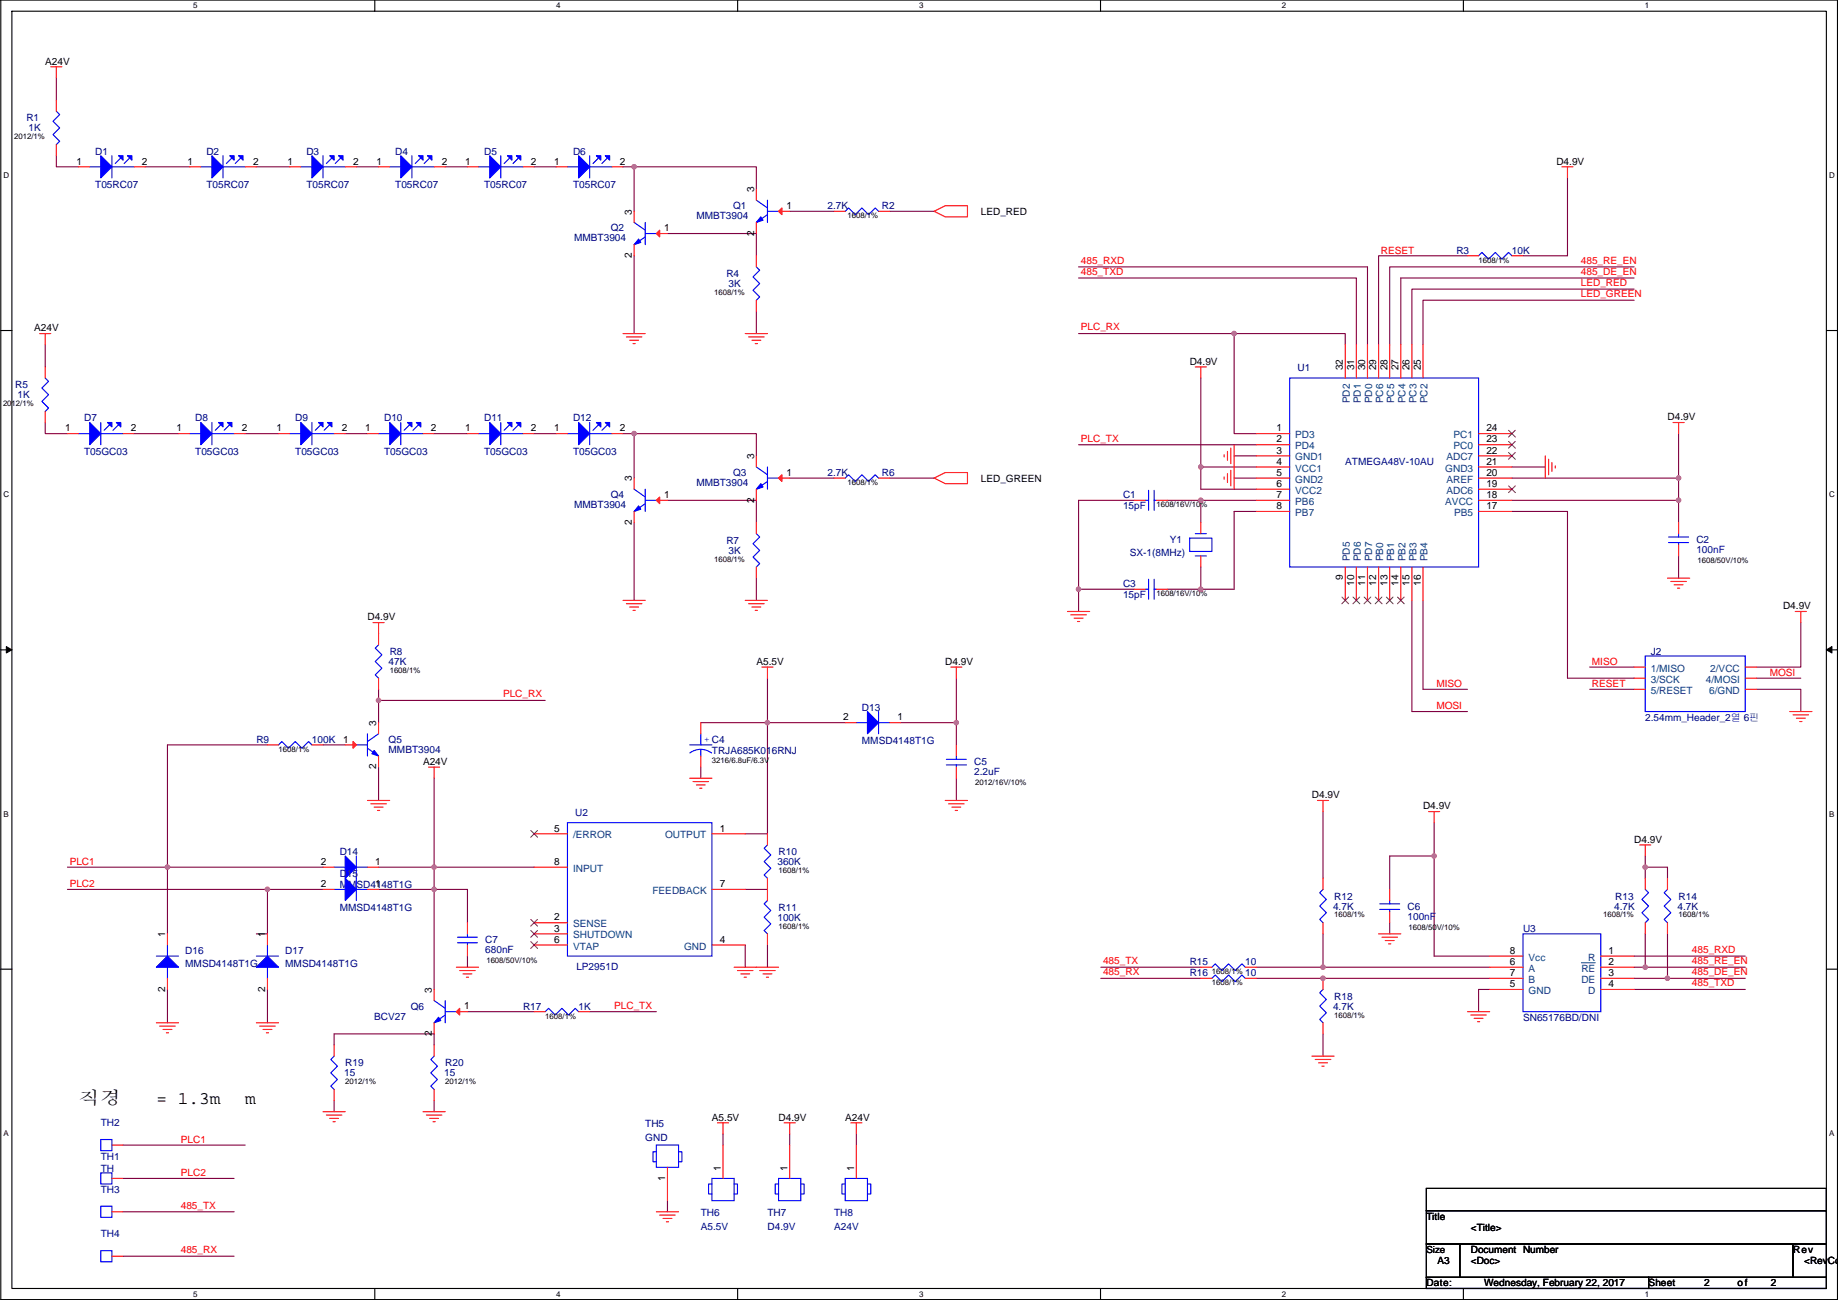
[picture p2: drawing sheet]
<svg xmlns="http://www.w3.org/2000/svg" width="420mm" height="297mm" viewBox="0 0 420 297" stroke-linecap="round" stroke-linejoin="round" font-family="sans-serif">
<defs><g id="words">
<g font-size="4.1">
<text x="18" y="252.2">직경</text>
<text x="35.8" y="252.2">= 1.3m</text>
<text x="56.1" y="252.2">m</text>
</g>
<g font-size="2.3">
<text x="10.3" y="14.8">A24V</text>
<text x="17.5" y="37.6">1</text>
<text x="32.4" y="37.6">2</text>
<text x="42.9" y="37.6">1</text>
<text x="57.8" y="37.6">2</text>
<text x="65.7" y="37.6">1</text>
<text x="80.7" y="37.6">2</text>
<text x="86" y="37.6">1</text>
<text x="101" y="37.6">2</text>
<text x="106.4" y="37.6">1</text>
<text x="121.3" y="37.6">2</text>
<text x="126.7" y="37.6">1</text>
<text x="141.7" y="37.6">2</text>
<text x="355.8" y="37.6">D4.9V</text>
<text x="172.4" y="44" transform="rotate(-90 172.4 44)">3</text>
<text x="179.8" y="47.8">1</text>
<text x="144.4" y="49" transform="rotate(-90 144.4 49)">3</text>
<text x="151.8" y="52.8">1</text>
<text x="172.4" y="53.9" transform="rotate(-90 172.4 53.9)">2</text>
<text x="224.2" y="49.1">LED_RED</text>
<text x="144.4" y="59" transform="rotate(-90 144.4 59)">2</text>
<text x="7.8" y="75.7">A24V</text>
<text x="272" y="83.4">D4.9V</text>
<text x="307" y="84.6" transform="rotate(-90 307 84.6)">32</text>
<text x="309.5" y="84.6" transform="rotate(-90 309.5 84.6)">31</text>
<text x="312.1" y="84.6" transform="rotate(-90 312.1 84.6)">30</text>
<text x="314.6" y="84.6" transform="rotate(-90 314.6 84.6)">29</text>
<text x="317.2" y="84.6" transform="rotate(-90 317.2 84.6)">28</text>
<text x="319.7" y="84.6" transform="rotate(-90 319.7 84.6)">27</text>
<text x="322.2" y="84.6" transform="rotate(-90 322.2 84.6)">26</text>
<text x="324.8" y="84.6" transform="rotate(-90 324.8 84.6)">25</text>
<text x="14.9" y="98.6">1</text>
<text x="29.9" y="98.6">2</text>
<text x="40.3" y="98.6">1</text>
<text x="55.3" y="98.6">2</text>
<text x="63.2" y="98.6">1</text>
<text x="78.2" y="98.6">2</text>
<text x="83.5" y="98.6">1</text>
<text x="98.5" y="98.6">2</text>
<text x="106.4" y="98.6">1</text>
<text x="121.3" y="98.6">2</text>
<text x="126.7" y="98.6">1</text>
<text x="141.7" y="98.6">2</text>
<text x="291.8" y="98.6">1</text>
<text x="291.8" y="101.1">2</text>
<text x="339.8" y="101.1">23</text>
<text x="339.8" y="98.6">24</text>
<text x="381.2" y="96.1">D4.9V</text>
<text x="172.4" y="104.9" transform="rotate(-90 172.4 104.9)">3</text>
<text x="291.8" y="103.6">3</text>
<text x="291.8" y="106.2">4</text>
<text x="339.8" y="103.6">22</text>
<text x="339.8" y="106.2">21</text>
<text x="144.4" y="110" transform="rotate(-90 144.4 110)">3</text>
<text x="151.8" y="113.8">1</text>
<text x="179.8" y="108.7">1</text>
<text x="224.2" y="110">LED_GREEN</text>
<text x="291.8" y="108.7">5</text>
<text x="291.8" y="111.3">6</text>
<text x="291.8" y="113.8">7</text>
<text x="339.8" y="111.3">19</text>
<text x="339.8" y="108.7">20</text>
<text x="339.8" y="113.8">18</text>
<text x="144.4" y="119.9" transform="rotate(-90 144.4 119.9)">2</text>
<text x="172.4" y="114.9" transform="rotate(-90 172.4 114.9)">2</text>
<text x="291.8" y="116.3">8</text>
<text x="339.8" y="116.3">17</text>
<text x="307" y="132.6" transform="rotate(-90 307 132.6)">9</text>
<text x="309.5" y="133.9" transform="rotate(-90 309.5 133.9)">10</text>
<text x="312.1" y="133.9" transform="rotate(-90 312.1 133.9)">11</text>
<text x="314.6" y="133.9" transform="rotate(-90 314.6 133.9)">12</text>
<text x="317.2" y="133.9" transform="rotate(-90 317.2 133.9)">13</text>
<text x="319.7" y="133.9" transform="rotate(-90 319.7 133.9)">14</text>
<text x="322.2" y="133.9" transform="rotate(-90 322.2 133.9)">15</text>
<text x="324.8" y="133.9" transform="rotate(-90 324.8 133.9)">16</text>
<text x="84" y="141.8">D4.9V</text>
<text x="407.6" y="139.2">D4.9V</text>
<text x="172.9" y="151.9">A5.5V</text>
<text x="216.1" y="151.9">D4.9V</text>
<text x="86" y="165.9" transform="rotate(-90 86 165.9)">3</text>
<text x="192.7" y="164.6">2</text>
<text x="205.2" y="164.6">1</text>
<text x="78.4" y="169.7">1</text>
<text x="86" y="175.8" transform="rotate(-90 86 175.8)">2</text>
<text x="96.7" y="174.8">A24V</text>
<text x="299.9" y="182.4">D4.9V</text>
<text x="325.3" y="185">D4.9V</text>
<text x="126.7" y="190">5</text>
<text x="164.5" y="190">1</text>
<text x="73.3" y="197.6">2</text>
<text x="85.8" y="197.6">1</text>
<text x="126.7" y="197.6">8</text>
<text x="373.6" y="192.6">D4.9V</text>
<text x="73.3" y="202.7">2</text>
<text x="85.8" y="202.7">1</text>
<text x="164.5" y="202.7">7</text>
<text x="37.8" y="214.1" transform="rotate(-90 37.8 214.1)">1</text>
<text x="60.6" y="214.1" transform="rotate(-90 60.6 214.1)">1</text>
<text x="126.7" y="210.3">2</text>
<text x="126.7" y="212.9">3</text>
<text x="126.7" y="215.4">6</text>
<text x="164.5" y="215.4">4</text>
<text x="345.1" y="220.5">6</text>
<text x="345.1" y="217.9">8</text>
<text x="367.7" y="217.9">1</text>
<text x="367.7" y="220.5">2</text>
<text x="37.8" y="226.6" transform="rotate(-90 37.8 226.6)">2</text>
<text x="60.6" y="226.6" transform="rotate(-90 60.6 226.6)">2</text>
<text x="98.7" y="226.8" transform="rotate(-90 98.7 226.8)">3</text>
<text x="345.1" y="225.6">5</text>
<text x="345.1" y="223">7</text>
<text x="367.7" y="225.6">4</text>
<text x="367.7" y="223">3</text>
<text x="106.1" y="230.6">1</text>
<text x="98.7" y="236.8" transform="rotate(-90 98.7 236.8)">2</text>
<text x="162.7" y="256.1">A5.5V</text>
<text x="178" y="256.1">D4.9V</text>
<text x="193.2" y="256.1">A24V</text>
<text x="152.1" y="269.8" transform="rotate(-90 152.1 269.8)">1</text>
<text x="164.8" y="267.5" transform="rotate(-90 164.8 267.5)">1</text>
<text x="180" y="267.5" transform="rotate(-90 180 267.5)">1</text>
<text x="195.2" y="267.5" transform="rotate(-90 195.2 267.5)">1</text>
<text x="326.1" y="278.7">Title</text>
<text x="336.2" y="281.2">&lt;Title&gt;</text>
<text x="336.2" y="286.3">Document Number</text>
<text x="409.9" y="286.3">Rev</text>
<text x="326.1" y="293.9">Date:</text>
<text x="328.6" y="288.8">A3</text>
<text x="336.2" y="288.8">&lt;Doc&gt;</text>
<text x="339.3" y="293.9">Wednesday, February 22, 2017</text>
<text x="376.9" y="293.9">Sheet</text>
<text x="389.6" y="293.9">2</text>
<text x="397.2" y="293.9">of</text>
<text x="404.8" y="293.9">2</text>
<text x="412.4" y="288.8">&lt;RevCo</text>
</g>
<g font-size="2.3" fill="#000080">
<text x="6" y="27.7">R1</text>
<text x="6.5" y="30">1K</text>
<text x="21.8" y="35.3">D1</text>
<text x="47.2" y="35.3">D2</text>
<text x="70" y="35.3">D3</text>
<text x="90.3" y="35.3">D4</text>
<text x="110.7" y="35.3">D5</text>
<text x="131" y="35.3">D6</text>
<text x="21.8" y="43">T05RC07</text>
<text x="47.2" y="43">T05RC07</text>
<text x="70" y="43">T05RC07</text>
<text x="90.3" y="43">T05RC07</text>
<text x="110.7" y="43">T05RC07</text>
<text x="131" y="43">T05RC07</text>
<text x="167.6" y="47.8">Q1</text>
<text x="189.2" y="47.8">2.7K</text>
<text x="201.6" y="47.8">R2</text>
<text x="139.6" y="52.9">Q2</text>
<text x="159.2" y="50.1">MMBT3904</text>
<text x="131.2" y="55.2">MMBT3904</text>
<text x="332.9" y="58">R3</text>
<text x="345.6" y="58">10K</text>
<text x="166" y="63.3">R4</text>
<text x="166.5" y="65.6">3K</text>
<text x="3.5" y="88.7">R5</text>
<text x="296.6" y="84.9">U1</text>
<text x="4" y="91">1K</text>
<text x="19.2" y="96.3">D7</text>
<text x="44.6" y="96.3">D8</text>
<text x="67.5" y="96.3">D9</text>
<text x="87.8" y="96.3">D10</text>
<text x="110.7" y="96.3">D11</text>
<text x="131" y="96.3">D12</text>
<text x="19.2" y="103.9">T05GC03</text>
<text x="44.6" y="103.9">T05GC03</text>
<text x="67.5" y="103.9">T05GC03</text>
<text x="87.8" y="103.9">T05GC03</text>
<text x="110.7" y="103.9">T05GC03</text>
<text x="131" y="103.9">T05GC03</text>
<text x="307.5" y="106.2">ATMEGA48V-10AU</text>
<text x="139.6" y="113.8">Q4</text>
<text x="159.2" y="111">MMBT3904</text>
<text x="167.6" y="108.8">Q3</text>
<text x="189.2" y="108.8">2.7K</text>
<text x="201.6" y="108.8">R6</text>
<text x="256.7" y="113.8">C1</text>
<text x="131.2" y="116.1">MMBT3904</text>
<text x="256.7" y="116.4">15pF</text>
<text x="166" y="124.2">R7</text>
<text x="267.4" y="124">Y1</text>
<text x="387.8" y="124">C2</text>
<text x="166.5" y="126.5">3K</text>
<text x="258.2" y="127">SX-1(8MHz)</text>
<text x="387.8" y="126.3">100nF</text>
<text x="256.7" y="134.2">C3</text>
<text x="256.7" y="136.7">15pF</text>
<text x="89.1" y="149.6">R8</text>
<text x="377.4" y="149.6">J2</text>
<text x="88.8" y="151.9">47K</text>
<text x="197" y="162.3">D13</text>
<text x="376.1" y="164.6">2.54mm_Header_2열 6핀</text>
<text x="58.6" y="169.7">R9</text>
<text x="71.3" y="169.7">100K</text>
<text x="88.8" y="169.7">Q5</text>
<text x="88.8" y="172">MMBT3904</text>
<text x="162.7" y="172.3">TRJA685K016RNJ</text>
<text x="197" y="170">MMSD4148T1G</text>
<text x="222.7" y="174.8">C5</text>
<text x="222.7" y="177.1">2.2uF</text>
<text x="131.5" y="186.5">U2</text>
<text x="77.6" y="195.4">D14</text>
<text x="177.7" y="197.7">360K</text>
<text x="178" y="195.4">R10</text>
<text x="77.6" y="203">MMSD4148T1G</text>
<text x="77.6" y="200.4">D15</text>
<text x="77.6" y="208.1">MMSD4148T1G</text>
<text x="178" y="208.1">R11</text>
<text x="304.7" y="207.8">4.7K</text>
<text x="305" y="205.5">R12</text>
<text x="321.7" y="207.8">C6</text>
<text x="369" y="207.8">4.7K</text>
<text x="369.2" y="205.5">R13</text>
<text x="383.5" y="207.8">4.7K</text>
<text x="383.7" y="205.5">R14</text>
<text x="110.9" y="215.4">C7</text>
<text x="177.7" y="210.4">100K</text>
<text x="321.7" y="210.1">100nF</text>
<text x="348.2" y="212.9">U3</text>
<text x="42.3" y="218">D16</text>
<text x="42.3" y="221">MMSD4148T1G</text>
<text x="65.2" y="218">D17</text>
<text x="65.2" y="221">MMSD4148T1G</text>
<text x="110.9" y="217.7">680nF</text>
<text x="131.8" y="221.5">LP2951D</text>
<text x="272" y="220.5">R15</text>
<text x="284.7" y="220.5">10</text>
<text x="272" y="223.1">R16</text>
<text x="284.7" y="223.1">10</text>
<text x="85.5" y="233">BCV27</text>
<text x="93.9" y="230.7">Q6</text>
<text x="119.6" y="230.7">R17</text>
<text x="132.3" y="230.7">1K</text>
<text x="304.7" y="230.7">4.7K</text>
<text x="305" y="228.4">R18</text>
<text x="348.2" y="233.2">SN65176BD/DNI</text>
<text x="78.7" y="245.9">15</text>
<text x="78.9" y="243.6">R19</text>
<text x="101.5" y="245.9">15</text>
<text x="101.8" y="243.6">R20</text>
<text x="23" y="257.3">TH2</text>
<text x="147.5" y="257.6">TH5</text>
<text x="147.5" y="260.6">GND</text>
<text x="23" y="265">TH1</text>
<text x="23" y="267.8">TH</text>
<text x="23" y="272.6">TH3</text>
<text x="160.2" y="277.9">TH6</text>
<text x="160.2" y="281">A5.5V</text>
<text x="175.4" y="277.9">TH7</text>
<text x="175.4" y="281">D4.9V</text>
<text x="190.7" y="277.9">TH8</text>
<text x="190.7" y="281">A24V</text>
<text x="23" y="282.7">TH4</text>
</g>
<g font-size="2.3" fill="#f00">
<text x="315.6" y="57.9">RESET</text>
<text x="247.1" y="62.8">485_TXD</text>
<text x="247.1" y="60.3">485_RXD</text>
<text x="361.4" y="65.3">LED_RED</text>
<text x="361.4" y="60.3">485_RE_EN</text>
<text x="361.4" y="62.8">485_DE_EN</text>
<text x="361.4" y="67.9">LED_GREEN</text>
<text x="247.1" y="75.5">PLC_RX</text>
<text x="247.1" y="100.9">PLC_TX</text>
<text x="363.9" y="151.9">MISO</text>
<text x="404.5" y="154.5">MOSI</text>
<text x="115" y="159.3">PLC_RX</text>
<text x="328.3" y="157">MISO</text>
<text x="363.9" y="157">RESET</text>
<text x="328.3" y="162.1">MOSI</text>
<text x="15.9" y="197.6">PLC1</text>
<text x="15.9" y="202.7">PLC2</text>
<text x="252.1" y="220.3">485_TX</text>
<text x="386.8" y="217.7">485_RXD</text>
<text x="386.8" y="220.3">485_RE_EN</text>
<text x="252.1" y="222.8">485_RX</text>
<text x="386.8" y="225.4">485_TXD</text>
<text x="386.8" y="222.8">485_DE_EN</text>
<text x="140.4" y="230.4">PLC_TX</text>
<text x="41.3" y="261.1">PLC1</text>
<text x="41.3" y="268.8">PLC2</text>
<text x="41.3" y="276.2">485_TX</text>
<text x="41.3" y="286.3">485_RX</text>
</g>
<g font-size="2.3" fill="#004080">
<text x="308.6" y="92.2" transform="rotate(-90 308.6 92.2)">PD2</text>
<text x="311.1" y="92.2" transform="rotate(-90 311.1 92.2)">PD1</text>
<text x="313.7" y="92.2" transform="rotate(-90 313.7 92.2)">PD0</text>
<text x="316.2" y="92.2" transform="rotate(-90 316.2 92.2)">PC6</text>
<text x="318.7" y="92.2" transform="rotate(-90 318.7 92.2)">PC5</text>
<text x="321.3" y="92.2" transform="rotate(-90 321.3 92.2)">PC4</text>
<text x="323.8" y="92.2" transform="rotate(-90 323.8 92.2)">PC3</text>
<text x="326.4" y="92.2" transform="rotate(-90 326.4 92.2)">PC2</text>
<text x="296.1" y="100.1">PD3</text>
<text x="332.3" y="100.1">PC1</text>
<text x="296.1" y="102.7">PD4</text>
<text x="296.1" y="105.2">GND1</text>
<text x="296.1" y="107.7">VCC1</text>
<text x="330.4" y="107.7">GND3</text>
<text x="330.6" y="105.2">ADC7</text>
<text x="332.3" y="102.7">PC0</text>
<text x="296.1" y="110.3">GND2</text>
<text x="296.1" y="112.8">VCC2</text>
<text x="330.6" y="112.8">ADC6</text>
<text x="330.6" y="110.3">AREF</text>
<text x="296.1" y="115.4">PB6</text>
<text x="296.1" y="117.9">PB7</text>
<text x="330.4" y="115.4">AVCC</text>
<text x="332.4" y="117.9">PB5</text>
<text x="308.6" y="128.3" transform="rotate(-90 308.6 128.3)">PD5</text>
<text x="311.1" y="128.3" transform="rotate(-90 311.1 128.3)">PD6</text>
<text x="313.7" y="128.3" transform="rotate(-90 313.7 128.3)">PD7</text>
<text x="316.2" y="128.3" transform="rotate(-90 316.2 128.3)">PB0</text>
<text x="318.7" y="128.3" transform="rotate(-90 318.7 128.3)">PB1</text>
<text x="321.3" y="128.3" transform="rotate(-90 321.3 128.3)">PB2</text>
<text x="323.8" y="128.3" transform="rotate(-90 323.8 128.3)">PB3</text>
<text x="326.4" y="128.3" transform="rotate(-90 326.4 128.3)">PB4</text>
<text x="377.4" y="153.5">1/MISO</text>
<text x="377.4" y="156">3/SCK</text>
<text x="390" y="156">4/MOSI</text>
<text x="391" y="153.5">2/VCC</text>
<text x="377.4" y="158.5">5/RESET</text>
<text x="390.7" y="158.5">6/GND</text>
<text x="131" y="191.6">/ERROR</text>
<text x="152" y="191.6">OUTPUT</text>
<text x="131" y="199.2">INPUT</text>
<text x="149.2" y="204.3">FEEDBACK</text>
<text x="131" y="211.9">SENSE</text>
<text x="131" y="214.4">SHUTDOWN</text>
<text x="131" y="217">VTAP</text>
<text x="156.4" y="217">GND</text>
<text x="349.4" y="219.5">Vcc</text>
<text x="363" y="219.5">R</text>
<text x="349.4" y="227.1">GND</text>
<text x="349.4" y="222">A</text>
<text x="349.4" y="224.6">B</text>
<text x="361.5" y="222">RE</text>
<text x="361.5" y="224.6">DE</text>
<text x="363" y="227.1">D</text>
</g>
<text font-size="2.2" x="326.1" y="286.2">Size</text>
<text font-size="2.1" fill="#00f" x="161" y="169.6">+ C4</text>
<g font-size="1.8">
<text x="44.2" y="1.9">5</text>
<text x="127.1" y="1.9">4</text>
<text x="210.1" y="1.9">3</text>
<text x="293" y="1.9">2</text>
<text x="376" y="1.9">1</text>
<text x="3.2" y="31.8">2012/1%</text>
<text x=".8" y="40.7">D</text>
<text x="418.1" y="40.7">D</text>
<text x="193.7" y="49.9">1608/1%</text>
<text x="338" y="60">1608/1%</text>
<text x="163.2" y="67.4">1608/1%</text>
<text x=".7" y="92.8">2012/1%</text>
<text x=".8" y="113.6">C</text>
<text x="193.7" y="110.8">1608/1%</text>
<text x="418.1" y="113.6">C</text>
<text x="264.3" y="115.9">1608/16V/10%</text>
<text x="163.2" y="128.4">1608/1%</text>
<text x="388" y="128.6">1608/50V/10%</text>
<text x="264.3" y="136.2">1608/16V/10%</text>
<text x="89.1" y="153.8">1608/1%</text>
<text x="63.7" y="171.8">1608/1%</text>
<text x="162.7" y="174.3">3216/6.8uF/6.3V</text>
<text x="222.9" y="179.4">2012/16V/10%</text>
<text x=".8" y="186.6">B</text>
<text x="418.1" y="186.6">B</text>
<text x="178" y="199.5">1608/1%</text>
<text x="305" y="209.6">1608/1%</text>
<text x="366.4" y="209.6">1608/1%</text>
<text x="383.7" y="209.6">1608/1%</text>
<text x="178" y="212.2">1608/1%</text>
<text x="322" y="212.4">1608/50V/10%</text>
<text x="111.2" y="220">1608/50V/10%</text>
<text x="277" y="225.1">1608/1%</text>
<text x="277" y="222.6">1608/1%</text>
<text x="124.6" y="232.7">1608/1%</text>
<text x="305" y="232.5">1608/1%</text>
<text x="78.9" y="247.7">2012/1%</text>
<text x="101.8" y="247.7">2012/1%</text>
<text x=".8" y="259.5">A</text>
<text x="418.1" y="259.5">A</text>
<text x="44.2" y="296.3">5</text>
<text x="127.1" y="296.3">4</text>
<text x="210.1" y="296.3">3</text>
<text x="293" y="296.3">2</text>
<text x="376" y="296.3">1</text>
</g>
</g></defs>
<path d="M.2 0h419.8v296.9h-419.8zM2.7 2.6h414.8v291.8h-414.8z" fill="none" stroke="#000" stroke-width=".25"/>
<g fill="#fff">
<path d="M44.2 .3h1v2h-1z"/>
<path d="M44.2 294.7h1v2h-1z"/>
</g>
<path d="M85.7 0v2.6M85.7 294.4v2.5" fill="none" stroke="#000" stroke-width=".25"/>
<g fill="#fff">
<path d="M127.1 .3h1v2h-1z"/>
<path d="M127.1 294.7h1v2h-1z"/>
</g>
<path d="M168.6 0v2.6M168.6 294.4v2.5" fill="none" stroke="#000" stroke-width=".25"/>
<g fill="#fff">
<path d="M210.1 .3h1v2h-1z"/>
<path d="M210.1 294.7h1v2h-1z"/>
</g>
<path d="M251.6 0v2.6M251.6 294.4v2.5" fill="none" stroke="#000" stroke-width=".25"/>
<g fill="#fff">
<path d="M293 .3h1v2h-1z"/>
<path d="M293 294.7h1v2h-1z"/>
</g>
<path d="M334.5 0v2.6M334.5 294.4v2.5" fill="none" stroke="#000" stroke-width=".25"/>
<g fill="#fff">
<path d="M376 .3h1v2h-1z"/>
<path d="M376 294.7h1v2h-1z"/>
<path d="M.8 39h1.3v2.1h-1.3z"/>
<path d="M418.1 39h1.3v2.1h-1.3z"/>
<path d="M.8 112h1.3v2h-1.3z"/>
<path d="M418.1 112h1.3v2h-1.3z"/>
</g>
<path d="M.2 75.5h2.5M417.5 75.5h2.5" fill="none" stroke="#000" stroke-width=".25"/>
<g fill="#fff">
<path d="M.8 185h1.2v2h-1.2z"/>
<path d="M418.1 185h1.2v2h-1.2z"/>
</g>
<path d="M.2 148.5h2.5M417.5 148.5h2.5" fill="none" stroke="#000" stroke-width=".25"/>
<path d="M1.4 147.7l1.3 .8-1.3 .7zM417.5 148.5l1.3-.8v1.5z" fill="#000" stroke="#000" stroke-width=".23"/>
<g fill="#fff">
<path d="M.8 257.9h1.2v2h-1.2z"/>
<path d="M418.1 257.9h1.2v2h-1.2z"/>
</g>
<path d="M.2 221.4h2.5M417.5 221.4h2.5M326.1 271.5h91.4v5.1h-91.4zM326.1 276.6h91.4v7.6h-91.4zM326.1 291.9h50.8v2.5h-50.8zM326.1 284.2h7.6v7.7h-7.6zM333.7 284.2h76.2v7.7h-76.2zM376.9 291.9h40.6v2.5h-40.6zM409.9 284.2h7.6v7.7h-7.6z" fill="none" stroke="#000" stroke-width=".25"/>
<g fill="none" stroke="#800040" stroke-width=".25">
<path d="M12.9 17.8v5.1M12.9 35.6v2.5h5.1M33.2 38.1h10.2M58.6 38.1h7.6M81.5 38.1h5M101.8 38.1h5.1M122.1 38.1h5.1M142.4 38.1h2.6M145 38.1v10.2M145 38.1h27.9v5.1M145 58.4v17.8M152.6 53.4h20.3v5"/>
<path d="M180.5 48.3h10.2M203.4 48.3h10.1M335.5 58.4h-20.4v20.4M358.3 40.7v17.7h-10.1M10.3 78.8v5M172.9 71.1v5.1M246.6 61h66v17.8M246.6 76.2h60.9v2.6M246.6 63.5h63.5v15.3M282.1 76.2v22.9h5.1M373.6 68.6h-48.3v10.2M373.6 63.5h-53.4v15.3"/>
<path d="M373.6 66.1h-50.8v12.7M373.6 61h-55.9v17.8M10.3 96.5v2.6h5.1M30.7 99.1h10.1M56.1 99.1h7.6M78.9 99.1h5.1M99.2 99.1h7.7M122.1 99.1h5.1M142.4 99.1h2.6M145 99.1v10.1M145 99.1h27.9v5.1M274.5 86.4v20.3"/>
<path d="M383.7 99.1v10.1M145 119.4v17.8M152.6 114.3h20.3v5.1M180.5 109.2h10.2M203.4 109.2h10.1M246.6 101.6h40.6M259.3 114.3h-12.7v20.3M266.9 114.3h7.6v5.1M274.5 114.3h12.7M282.1 104.2h5.1M282.1 109.2h5.1M287.2 106.7h-12.7v5.1h12.7"/>
<path d="M287.2 116.9h-5.1v17.7h-7.6M345.6 109.2h38.1M345.6 114.3h38.1M345.6 116.9h12.7v38.1h15.3M345.6 106.7h7.6M383.7 109.2v5.1M383.7 114.3v5.1M172.9 132.1v5.1M246.6 134.6h12.7M246.6 134.6v5.1M266.9 134.6h7.6M274.5 129.6v5"/>
<path d="M322.8 137.2v25.4h12.7M325.3 137.2v20.3h10.2M383.7 127v5.1M86.5 157.5v2.5M175.4 155v10.1M218.6 155v10.1M363.4 157.5h10.2M363.4 152.4h10.2M401.5 157.5h10.2v5.1M401.5 155h10.2M411.7 142.3v10.1h-10.2M61.1 170.2h-22.8v27.9"/>
<path d="M73.8 170.2h5.1M86.5 160v5.1M86.5 175.3v7.6M86.5 160h38.1M99.2 177.8v20.3M160.2 175.3v2.5M160.2 165.1h15.2M175.4 165.1h17.8M175.4 165.1v25.4h-5M205.9 165.1h12.7v5.1M218.6 177.8v5.1M15.4 198.1h22.9"/>
<path d="M38.3 198.1h35.5M38.3 198.1v15.3M86.5 198.1h12.7M99.2 198.1h22.9M99.2 198.1v5.1M302.4 185.4v15.3M327.8 195.6v22.9h12.7M327.8 188v7.6M327.8 195.6h-10.1v7.6M376.1 195.6v2.5M376.1 198.1v2.6M376.1 198.1h5.1v2.6"/>
<path d="M15.4 203.2h45.7M61.1 203.2h12.7M61.1 203.2v10.2h-2.5M86.5 203.2h12.7M99.2 203.2h7.7v7.6M99.2 203.2v22.9M106.9 218.5v2.5M170.4 203.2h5M170.4 215.9v5.1M175.4 215.9v5.1M302.4 213.4v7.6M317.7 210.8v2.6"/>
<path d="M373.6 218.5h25.4M376.1 213.4v7.6M381.2 213.4v10.1M38.3 226.1v7.6M61.1 226.1v7.6M76.4 238.8v-2.6h22.8v2.6M106.9 231.2h15.2M134.8 231.2h15.2M251.6 221h22.9M251.6 223.5h22.9M287.2 223.5h53.3M287.2 221h15.2"/>
<path d="M302.4 221h38.1M302.4 236.2v5.1M340.5 226.1h-2.5v5.1M373.6 221h2.5M373.6 223.5h7.6M373.6 226.1h25.4M376.1 221h22.9M381.2 223.5h17.8M76.4 251.5v2.5M99.2 251.5v2.5M165.3 259.1v2.5M180.5 259.1v2.5"/>
<path d="M195.8 259.1v2.5M28.1 269.3h25.4M28.1 276.9h25.4M28.1 261.6h28M152.6 274.3v2.6M28.1 287h25.4"/>
</g>
<g fill="#f0f" stroke="#f0f" stroke-width=".25">
<circle cx="99.2" cy="203.2" r=".5"/>
<circle cx="61.1" cy="203.2" r=".5"/>
<circle cx="175.4" cy="165.1" r=".5"/>
<circle cx="218.6" cy="165.1" r=".5"/>
<circle cx="86.5" cy="160" r=".5"/>
<circle cx="38.3" cy="198.1" r=".5"/>
<circle cx="327.8" cy="195.6" r=".5"/>
<circle cx="302.4" cy="221" r=".5"/>
<circle cx="302.4" cy="223.5" r=".5"/>
<circle cx="376.1" cy="221" r=".5"/>
<circle cx="381.2" cy="223.5" r=".5"/>
<circle cx="376.1" cy="198.1" r=".5"/>
<circle cx="383.7" cy="114.3" r=".5"/>
<circle cx="383.7" cy="109.2" r=".5"/>
<circle cx="274.5" cy="134.6" r=".5"/>
<circle cx="274.5" cy="114.3" r=".5"/>
<circle cx="246.5" cy="134.6" r=".5"/>
<circle cx="274.5" cy="106.7" r=".5"/>
<circle cx="282.1" cy="76.2" r=".5"/>
<circle cx="99.2" cy="198.1" r=".5"/>
<circle cx="144.9" cy="99.1" r=".5"/>
<circle cx="144.9" cy="38.1" r=".5"/>
</g>
<g fill="none" stroke="#f00" stroke-width=".25">
<path d="M11.6 15.3h2.5M12.9 15.3v2.5M12.9 33v2.6M12.9 22.9v2.5M18 38.1h2.5M30.7 38.1h2.5M43.4 38.1h2.5M56.1 38.1h2.5M66.2 38.1h2.6M78.9 38.1h2.6M86.5 38.1h2.6M99.2 38.1h2.6"/>
<path d="M106.9 38.1h2.5M119.6 38.1h2.5M127.2 38.1h2.5M139.9 38.1h2.5M357 38.1h2.6M358.3 38.1v2.6M145 55.9v2.5M145 48.3v2.5M150 53.4h2.6M172.9 50.8v2.6M172.9 43.2v2.5M172.9 58.4v2.6"/>
<path d="M178 48.3h2.5M190.7 48.3h2.5M200.8 48.3h2.6M213.5 48.3l2.6-1.3h5.1v2.6h-5.1zM335.5 58.4h2.5M345.6 58.4h2.6M9.1 76.2h2.5M10.3 76.2v2.6M142.4 76.2h5.1M143.2 77h3.5M143.9 77.7h2.1M144.7 78.5h.5"/>
<path d="M170.4 76.2h5M171.1 77h3.6M171.9 77.7h2M172.6 78.5h.6M172.9 68.6v2.5M307.5 78.8v7.6M310.1 78.8v7.6M312.6 78.8v7.6M315.1 78.8v7.6M317.7 78.8v7.6M320.2 78.8v7.6M322.8 78.8v7.6"/>
<path d="M325.3 78.8v7.6M10.3 94v2.5M10.3 83.8v2.6M15.4 99.1h2.6M28.1 99.1h2.6M40.8 99.1h2.6M53.5 99.1h2.6M63.7 99.1h2.5M76.4 99.1h2.5M84 99.1h2.5M96.7 99.1h2.5M106.9 99.1h2.5"/>
<path d="M119.6 99.1h2.5M127.2 99.1h2.5M139.9 99.1h2.5M273.2 83.8h2.6M274.5 83.8v2.6M287.2 99.1h7.6M338 99.1h7.6M382.4 96.5h2.6M383.7 96.5v2.6M145 116.9v2.5M145 109.2v2.6M150 114.3h2.6"/>
<path d="M172.9 119.4v2.5M172.9 111.8v2.5M172.9 104.2v2.5M178 109.2h2.5M190.7 109.2h2.5M200.8 109.2h2.6M213.5 109.2l2.6-1.2h5.1v2.5h-5.1zM259.3 114.3h2.5M264.3 114.3h2.6M274.5 119.4v2.5M279.8 103.9v.5M279.8 109v.5"/>
<path d="M280.6 103.1v2.1M280.6 108.2v2.1M281.4 102.4v3.5M281.4 107.5v3.5M282.1 101.6v10.2M287.2 101.6h7.6M287.2 104.2h7.6M287.2 106.7h7.6M287.2 109.2h7.6M287.2 111.8h7.6M287.2 114.3h7.6M287.2 116.9h7.6"/>
<path d="M338 116.9h7.6M338 114.3h7.6M338 111.8h7.6M338 109.2h7.6M338 106.7h7.6M338 104.2h7.6M338 101.6h7.6M353.2 104.2v5M354 104.9v3.6M354.8 105.7v2M355.5 106.4v.6M383.7 119.4v2.5"/>
<path d="M142.4 137.2h5.1M143.2 137.9h3.5M143.9 138.7h2.1M144.7 139.5h.5M170.4 137.2h5M171.1 137.9h3.6M171.9 138.7h2M172.6 139.5h.6M172.9 129.6v2.5M244 139.7h5.1M259.3 134.6h2.5M264.3 134.6h2.6"/>
<path d="M274.5 127v2.6M307.5 129.6v7.6M310.1 129.6v7.6M312.6 129.6v7.6M315.1 129.6v7.6M317.7 129.6v7.6M320.2 129.6v7.6M322.8 129.6v7.6M325.3 129.6v7.6M381.2 132.1h5.1M381.9 132.9h3.6M382.7 133.6h2"/>
<path d="M383.5 134.4h.5M383.7 124.5v2.5M410.4 139.7h2.5M411.7 139.7v2.6M85.3 142.3h2.5M86.5 142.3v5M86.5 155v2.5M174.2 152.4h2.5M175.4 152.4v2.6M217.3 152.4h2.6M218.6 152.4v2.6M244.8 140.5h3.5"/>
<path d="M245.5 141.2h2.1M246.3 142h.5M373.6 152.4h2.5M373.6 155h2.5M373.6 157.5h2.5M399 152.4h2.5M399 155h2.5M399 157.5h2.5M61.1 170.2h2.6M71.3 170.2h2.5M78.9 170.2h2.6M86.5 172.7v2.6"/>
<path d="M86.5 165.1v2.6M98 175.3h2.5M99.2 175.3v2.5M157.7 177.8h5M158.4 178.6h3.6M159.2 179.3h2M160.2 165.1v2.6M160.2 172.7v2.6M193.2 165.1h2.6M203.4 165.1h2.5M218.6 175.3v2.5M218.6 170.2v2.5"/>
<path d="M409.1 162.6h5.1M409.9 163.3h3.5M410.6 164.1h2.1M411.4 164.9h.5M73.8 198.1h2.6M84 198.1h2.5M84 182.9h5.1M84.8 183.7h3.5M85.5 184.4h2.1M86.3 185.2h.5M122.1 190.5h7.6M122.1 198.1h7.6"/>
<path d="M159.9 180.1h.6M162.7 190.5h7.7M175.4 190.5v2.6M216.1 182.9h5.1M216.8 183.7h3.6M217.6 184.4h2M218.4 185.2h.5M301.2 182.9h2.5M302.4 182.9v2.5M326.6 185.4h2.5M327.8 185.4v2.6M374.8 193.1h2.6"/>
<path d="M376.1 193.1v2.5M38.3 213.4v2.5M61.1 213.4v2.5M73.8 203.2h2.6M84 203.2h2.5M106.9 215.9v2.6M106.9 210.8v2.6M122.1 210.8h7.6M122.1 213.4h7.6M122.1 215.9h7.6M162.7 215.9h7.7M162.7 203.2h7.7"/>
<path d="M175.4 213.4v2.5M175.4 200.7v5.1M302.4 210.8v2.6M302.4 200.7v2.5M315.1 213.4h5.1M315.9 214.1h3.6M316.7 214.9h2M317.4 215.7h.5M317.7 208.3v2.5M317.7 203.2v2.6M340.5 218.5h7.7M365.9 218.5h7.7"/>
<path d="M376.1 210.8v2.6M376.1 200.7v2.5M381.2 210.8v2.6M381.2 200.7v2.5M35.7 233.7h5.1M36.5 234.5h3.6M37.3 235.2h2M38 236h.5M38.3 223.5v2.6M58.6 233.7h5.1M59.4 234.5h3.5M60.1 235.2h2.1"/>
<path d="M60.9 236h.5M61.1 223.5v2.6M76.4 238.8v2.5M99.2 233.7v2.5M99.2 226.1v2.5M99.2 238.8v2.5M104.3 221h5.1M104.3 231.2h2.6M105.1 221.8h3.5M105.8 222.5h2.1M106.6 223.3h.5M122.1 231.2h2.5"/>
<path d="M132.3 231.2h2.5M167.8 221h10.2M168.6 221.8h3.5M169.3 222.5h2.1M170.1 223.3h.5M173.7 221.8h3.5M174.4 222.5h2.1M175.2 223.3h.5M274.5 223.5h2.5M274.5 221h2.5M284.7 223.5h2.5M284.7 221h2.5"/>
<path d="M302.4 233.7v2.5M302.4 223.5v2.6M335.5 231.2h5M336.2 231.9h3.6M337 232.7h2M337.7 233.4h.6M340.5 226.1h7.7M340.5 221h7.7M340.5 223.5h7.7M365.9 221h7.7M365.9 223.5h7.7M365.9 226.1h7.7"/>
<path d="M73.8 254h5.1M74.6 254.8h3.6M75.4 255.5h2M76.1 256.3h.5M76.4 248.9v2.6M96.7 254h5.1M97.5 254.8h3.5M98.2 255.5h2.1M99 256.3h.5M99.2 248.9v2.6M164 256.6h2.5M165.3 256.6v2.5"/>
<path d="M179.2 256.6h2.6M180.5 256.6v2.5M194.5 256.6h2.5M195.8 256.6v2.5M299.9 241.3h5.1M300.7 242.1h3.5M301.4 242.8h2.1M302.2 243.6h.5M25.6 269.3h2.5M25.6 261.6h2.5M25.6 276.9h2.5M150 276.9h5.1"/>
<path d="M150.8 277.6h3.6M151.6 278.4h2M152.3 279.2h.5M152.6 266.7v7.6M165.3 261.6v7.7M180.5 261.6v7.7M195.8 261.6v7.7M25.6 287h2.5"/>
</g>
<g fill="none" stroke="#00f" stroke-width=".25">
<path d="M12.9 25.4l.7 .8-1.5 1.5 1.5 1.5-1.5 1.6 1.5 1.5-.7 .7M20.5 38.1h2.5M25.6 35.6v5.1M25.6 38.1h5.1M27.6 36.1l-1.3 1.3M29.6 36.1l-1.2 1.3M45.9 38.1h2.5M51 35.6v5.1M51 38.1h5.1M53 36.1l-1.3 1.3M55 36.1l-1.2 1.3M68.8 38.1h2.5"/>
<path d="M73.8 35.6v5.1M73.8 38.1h5.1M75.9 36.1l-1.3 1.3M77.9 36.1l-1.3 1.3M89.1 38.1h2.5M94.2 35.6v5.1M94.2 38.1h5M96.2 36.1l-1.3 1.3M98.2 36.1l-1.2 1.3M109.4 38.1h2.5M114.5 35.6v5.1M114.5 38.1h5.1"/>
<path d="M116.5 36.1l-1.3 1.3M118.5 36.1l-1.2 1.3M129.7 38.1h2.6M134.8 35.6v5.1M134.8 38.1h5.1M136.8 36.1l-1.2 1.3M138.9 36.1l-1.3 1.3M145 50.8l2.5 1.8M147.5 54.1l-2.5 1.8M147.5 50.8v5.1M147.5 53.4h2.5M172.9 45.7l2.5 1.8"/>
<path d="M175.4 49l-2.5 1.8M175.4 45.7v5.1M175.4 48.3h2.6M193.2 48.3l.8-.8 1.5 1.5 1.5-1.5 1.6 1.5 1.5-1.5 .7 .8M338 58.4l.8-.7 1.5 1.5 1.5-1.5 1.5 1.5 1.6-1.5 .7 .7M172.9 61l.8 .7-1.6 1.6 1.6 1.5-1.6 1.5 1.6 1.5-.8 .8M10.3 86.4l.8 .7-1.5 1.6 1.5 1.5-1.5 1.5 1.5 1.5-.8 .8M18 99.1h2.5M23 96.5v5.1M23 99.1h5.1M25.1 97l-1.3 1.3M27.1 97l-1.3 1.3"/>
<path d="M43.4 99.1h2.5M48.4 96.5v5.1M48.4 99.1h5.1M50.5 97l-1.3 1.3M52.5 97l-1.3 1.3M66.2 99.1h2.6M71.3 96.5v5.1M71.3 99.1h5.1M73.3 97l-1.2 1.3M75.4 97l-1.3 1.3M86.5 99.1h2.6M91.6 96.5v5.1"/>
<path d="M91.6 99.1h5.1M93.7 97l-1.3 1.3M95.7 97l-1.3 1.3M109.4 99.1h2.5M114.5 96.5v5.1M114.5 99.1h5.1M116.5 97l-1.3 1.3M118.5 97l-1.2 1.3M129.7 99.1h2.6M134.8 96.5v5.1M134.8 99.1h5.1M136.8 97l-1.2 1.3"/>
<path d="M138.9 97l-1.3 1.3M294.8 86.4h43.2v43.2h-43.2zM145 111.8l2.5 1.8M147.5 115.1l-2.5 1.8M147.5 111.8v5.1M147.5 114.3h2.5M172.9 106.7l2.5 1.8M175.4 110l-2.5 1.8M175.4 106.7v5.1M175.4 109.2h2.6M193.2 109.2l.8-.7 1.5 1.5 1.5-1.5 1.6 1.5 1.5-1.5 .7 .7M261.8 114.3h.8"/>
<path d="M262.6 112v4.6M263.8 112v4.6M263.8 114.3h.5M172.9 121.9l.8 .8-1.6 1.5 1.6 1.6-1.6 1.5 1.6 1.5-.8 .8M261.8 134.6h.8M262.6 132.4v4.5M263.8 132.4v4.5M263.8 134.6h.5M272 123h5v3h-5zM273.2 121.9h2.6M273.2 127h2.6M381.4 122.7h4.6"/>
<path d="M381.4 124h4.6M383.7 124v.5M383.7 121.9v.8M86.5 147.3l-.7 .8 1.5 1.5-1.5 1.6 1.5 1.5-1.5 1.5 .7 .8M376.1 149.9h22.9v12.7h-22.9zM63.7 170.2l.7-.8 1.6 1.6 1.5-1.6 1.5 1.6 1.5-1.6 .8 .8M81.5 170.2h2.5M84 171l2.5 1.7M84 167.7v5M86.5 167.7l-2.5 1.7M157.7 170.2h5M157.7 172a4.1 4.1 0 0 1 5 0"/>
<path d="M160.2 171.2v1.5M160.2 167.7v2.5M195.8 165.1h2.5M200.8 162.6v5.1M200.8 165.1h2.6M216.3 173.5h4.6M216.3 174.8h4.6M218.6 174.8v.5M218.6 172.7v.8M76.4 198.1h2.5M81.5 195.6v10.2M81.5 198.1h2.5"/>
<path d="M129.7 188h33v30.5h-33zM175.4 193.1l-.7 .7 1.5 1.5-1.5 1.6 1.5 1.5-1.5 1.5 .7 .8M35.7 218.5h5.1M38.3 215.9v2.6M58.6 218.5h5.1M61.1 215.9v2.6M76.4 203.2h2.5M81.5 203.2h2.5M104.6 214.1h4.5M104.6 215.4h4.5M106.9 215.4v.5M106.9 213.4v.7"/>
<path d="M175.4 205.8l-.7 .7 1.5 1.5-1.5 1.6 1.5 1.5-1.5 1.5 .7 .8M302.4 203.2l-.7 .8 1.5 1.5-1.5 1.5 1.5 1.6-1.5 1.5 .7 .7M315.4 206.5h4.6M315.4 207.8h4.6M317.7 207.8v.5M317.7 205.8v.7M348.2 213.4h17.7v17.8h-17.7zM376.1 203.2l.8 .8-1.6 1.5 1.6 1.5-1.6 1.6 1.6 1.5-.8 .7M381.2 203.2l-.8 .8 1.5 1.5-1.5 1.5 1.5 1.6-1.5 1.5 .8 .7M38.3 221v2.5M61.1 221v2.5M99.2 228.6l2.6 1.8"/>
<path d="M101.8 231.9l-2.6 1.8M101.8 228.6v5.1M101.8 231.2h2.5M124.6 231.2l.8-.8 1.5 1.5 1.5-1.5 1.6 1.5 1.5-1.5 .8 .8M277 223.5l.8-.7 1.5 1.5 1.5-1.5 1.6 1.5 1.5-1.5 .8 .7M277 221l.8-.8 1.5 1.6 1.5-1.6 1.6 1.6 1.5-1.6 .8 .8M302.4 226.1l-.7 .7 1.5 1.6-1.5 1.5 1.5 1.5-1.5 1.5 .7 .8M76.4 241.3l-.8 .8 1.5 1.5-1.5 1.5 1.5 1.6-1.5 1.5 .8 .7M99.2 241.3l-.7 .8 1.5 1.5-1.5 1.5 1.5 1.6-1.5 1.5 .7 .7M23 268h2.6v2.5h-2.6zM23 260.4h2.6v2.5h-2.6zM23 275.6h2.6v2.6h-2.6z"/>
<path d="M150 261.6h5.1v5.1h-5.1zM150 263.2h-.7v2.3h.7M155.1 263.2h.8v2.3h-.8M162.7 269.3h5.1v5h-5.1zM162.7 270.5h-.7v2.3h.7M167.8 270.5h.8v2.3h-.8M178 270.5h-.8v2.3h.8M178 269.3h5.1v5h-5.1zM183.1 270.5h.7v2.3h-.7M193.2 269.3h5.1v5h-5.1zM193.2 270.5h-.7v2.3h.7M198.3 270.5h.8v2.3h-.8"/>
<path d="M23 285.8h2.6v2.5h-2.6z"/>
</g>
<g fill="#00f" stroke="#00f" stroke-width=".25">
<path d="M78.9 195.6l2.6 2.5-2.6 2.6z" fill-rule="evenodd"/>
<path d="M111.9 96.5l2.6 2.6-2.6 2.5z" fill-rule="evenodd"/>
<path d="M116 96.5h1v1.1z" fill-rule="evenodd"/>
<path d="M118 96.5h1.1v1.1z" fill-rule="evenodd"/>
<path d="M146 54.6l.5 .8-1.5 .5z" fill-rule="evenodd"/>
<path d="M100.3 232.4l.5 .8-1.6 .5z" fill-rule="evenodd"/>
<path d="M173.9 49.6l.5 .7-1.5 .5z" fill-rule="evenodd"/>
<path d="M198.3 162.6l2.5 2.5-2.5 2.6z" fill-rule="evenodd"/>
<path d="M68.8 96.5l2.5 2.6-2.5 2.5z" fill-rule="evenodd"/>
<path d="M72.8 96.5h1v1.1z" fill-rule="evenodd"/>
<path d="M74.9 96.5h1v1.1z" fill-rule="evenodd"/>
<path d="M45.9 96.5l2.5 2.6-2.5 2.5z" fill-rule="evenodd"/>
<path d="M50 96.5h1v1.1z" fill-rule="evenodd"/>
<path d="M52 96.5h1v1.1z" fill-rule="evenodd"/>
<path d="M89.1 96.5l2.5 2.6-2.5 2.5z" fill-rule="evenodd"/>
<path d="M93.1 96.5h1.1v1.1z" fill-rule="evenodd"/>
<path d="M95.2 96.5h1v1.1z" fill-rule="evenodd"/>
<path d="M111.9 35.6l2.6 2.5-2.6 2.6z" fill-rule="evenodd"/>
<path d="M116 35.6h1v1z" fill-rule="evenodd"/>
<path d="M118 35.6h1.1v1z" fill-rule="evenodd"/>
<path d="M20.5 96.5l2.5 2.6-2.5 2.5z" fill-rule="evenodd"/>
<path d="M24.6 96.5h1v1.1z" fill-rule="evenodd"/>
<path d="M26.6 96.5h1v1.1z" fill-rule="evenodd"/>
<path d="M23 35.6l2.6 2.5-2.6 2.6z" fill-rule="evenodd"/>
<path d="M27.1 35.6h1v1z" fill-rule="evenodd"/>
<path d="M29.1 35.6h1.1v1z" fill-rule="evenodd"/>
<path d="M48.4 35.6l2.6 2.5-2.6 2.6z" fill-rule="evenodd"/>
<path d="M52.5 35.6h1v1z" fill-rule="evenodd"/>
<path d="M54.5 35.6h1.1v1z" fill-rule="evenodd"/>
<path d="M78.9 200.7l2.6 2.5-2.6 2.6z" fill-rule="evenodd"/>
<path d="M85.5 171.5l1 1.2-1.5-.5z" fill-rule="evenodd"/>
<path d="M71.3 35.6l2.5 2.5-2.5 2.6z" fill-rule="evenodd"/>
<path d="M75.4 35.6h1v1z" fill-rule="evenodd"/>
<path d="M77.4 35.6h1v1z" fill-rule="evenodd"/>
<path d="M91.6 35.6l2.6 2.5-2.6 2.6z" fill-rule="evenodd"/>
<path d="M95.7 35.6h1v1z" fill-rule="evenodd"/>
<path d="M97.7 35.6h1v1z" fill-rule="evenodd"/>
<path d="M146 115.6l.5 .8-1.5 .5z" fill-rule="evenodd"/>
<path d="M173.9 110.5l.5 .8-1.5 .5z" fill-rule="evenodd"/>
<path d="M61.1 218.5l2.6 2.5h-5.1z" fill-rule="evenodd"/>
<path d="M132.3 96.5l2.5 2.6-2.5 2.5z" fill-rule="evenodd"/>
<path d="M136.3 96.5h1v1.1z" fill-rule="evenodd"/>
<path d="M138.4 96.5h1v1.1z" fill-rule="evenodd"/>
<path d="M132.3 35.6l2.5 2.5-2.5 2.6z" fill-rule="evenodd"/>
<path d="M136.3 35.6h1v1z" fill-rule="evenodd"/>
<path d="M138.4 35.6h1v1z" fill-rule="evenodd"/>
<path d="M38.3 218.5l2.5 2.5h-5.1z" fill-rule="evenodd"/>
</g>
<g fill="#f00" stroke="#f00" stroke-width=".25">
<path d="M150 53.4l.8-.8v1.5z"/>
<path d="M104.3 231.2l.8-.8v1.5z"/>
<path d="M178 48.3l.7-.8v1.5z"/>
<path d="M80.7 169.4l.8 .8-.8 .8z"/>
<path d="M150 114.3l.8-.7v1.5z"/>
<path d="M178 109.2l.7-.7v1.5z"/>
</g>
<path d="M361.5 220h3.2" fill="none" stroke="#004080" stroke-width=".23"/>
<g fill="none" stroke="#804000" stroke-width=".23">
<path d="M344.9 98.3l1.5 1.6M346.4 98.3l-1.6 1.6M344.9 111l1.5 1.6M344.9 103.4l1.5 1.5M344.9 100.9l1.5 1.5M346.4 111l-1.6 1.6M346.4 103.4l-1.6 1.5M346.4 100.9l-1.6 1.5M306.8 136.4l1.5 1.6M308.3 136.4l-1.6 1.6M309.3 136.4l1.5 1.6M310.8 136.4l-1.5 1.6"/>
<path d="M311.8 136.4l1.6 1.6M313.4 136.4l-1.6 1.6M314.4 136.4l1.5 1.6M315.9 136.4l-1.5 1.6M316.9 136.4l1.6 1.6M318.4 136.4l-1.5 1.6M319.5 136.4l1.5 1.6M321 136.4l-1.6 1.6M121.3 189.8l1.6 1.5M122.9 189.8l-1.6 1.5M121.3 210.1l1.6 1.5M121.3 212.6l1.6 1.6"/>
<path d="M121.3 215.2l1.6 1.5M122.9 210.1l-1.6 1.5M122.9 212.6l-1.6 1.6M122.9 215.2l-1.6 1.5"/>
</g>
<use href="#words"/>
</svg>
